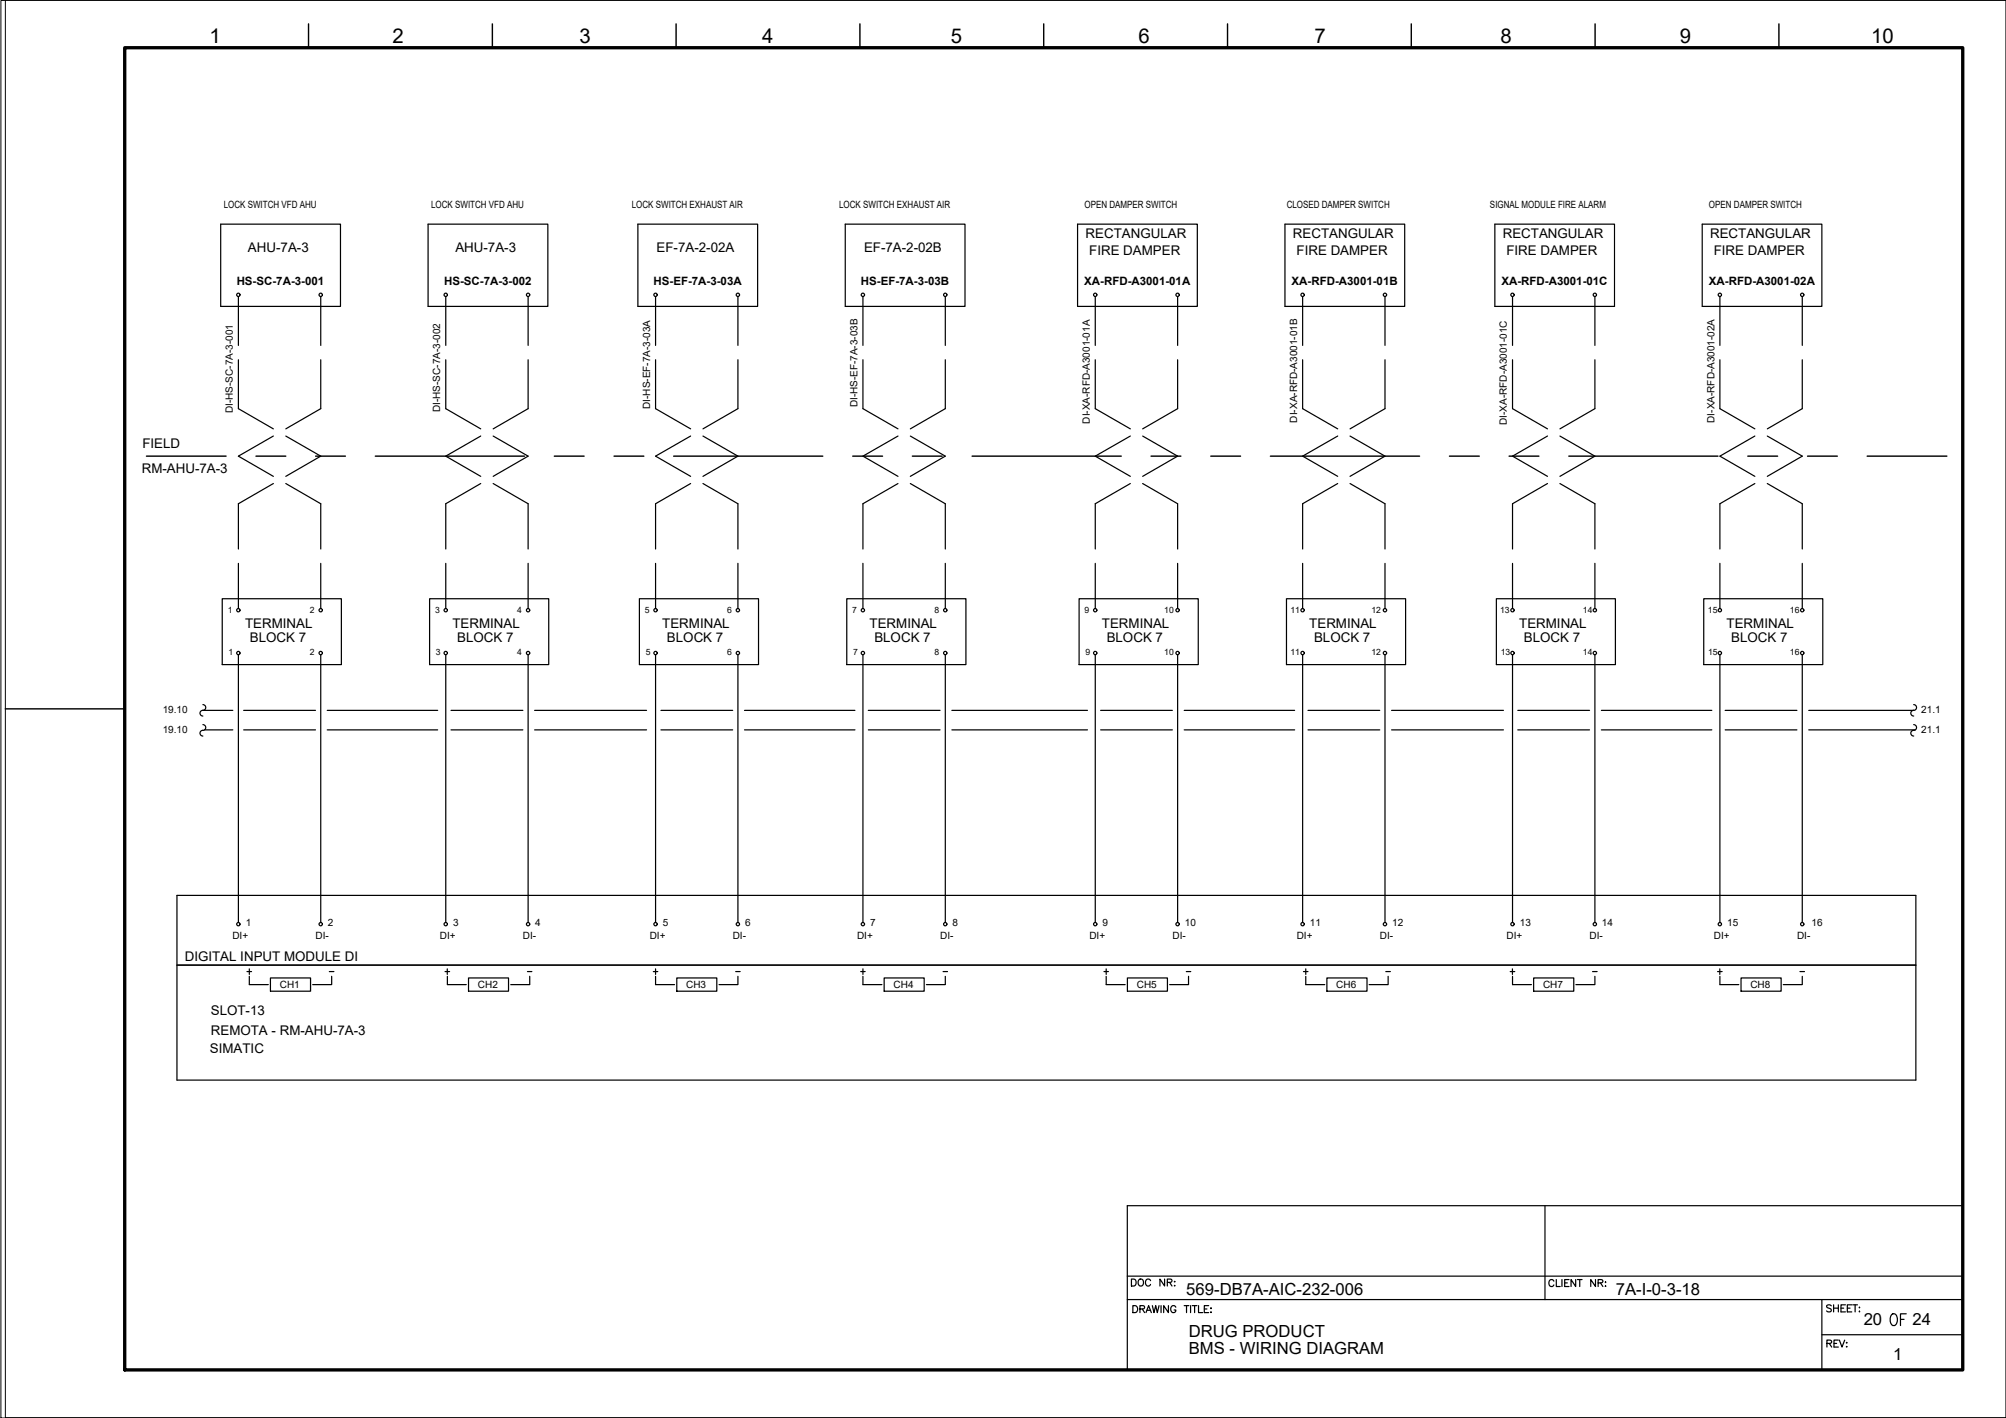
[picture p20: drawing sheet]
<svg xmlns="http://www.w3.org/2000/svg" width="420mm" height="297mm" viewBox="0 0 420 297" stroke-linecap="round" stroke-linejoin="round" font-family="sans-serif">
<defs><g id="words">
<text font-size="5.7" x="395.1" y="279">OF</text>
<g font-size="4.4">
<text x="236" y="270.6">DOC NR:</text>
<text x="381.7" y="283.3">REV:</text>
</g>
<g font-size="4.3">
<text x="43.9" y="9">1</text>
<text x="82.2" y="9">2</text>
<text x="121.4" y="9">3</text>
<text x="159.6" y="9">4</text>
<text x="199.1" y="9">5</text>
<text x="238.4" y="9">6</text>
<text x="275.3" y="9">7</text>
<text x="314.3" y="9">8</text>
<text x="351.9" y="9">9</text>
<text x="391.9" y="9">10</text>
</g>
<g font-size="4">
<text x="50.8" y="205.3">+</text>
<text x="230.4" y="205.3">+</text>
<text x="358.8" y="205.3">+</text>
</g>
<g font-size="3.5">
<text x="248.5" y="271.2">569-DB7A-AIC-232-006</text>
<text x="338.4" y="271.3">7A-I-0-3-18</text>
<text x="249" y="280.1">DRUG PRODUCT</text>
<text x="390.4" y="277.6">20</text>
<text x="400.6" y="277.6">24</text>
<text x="249" y="283.6">BMS - WIRING DIAGRAM</text>
<text x="396.5" y="285">1</text>
</g>
<g font-size="2.8">
<text x="51.9" y="52.8">AHU-7A-3</text>
<text x="95.4" y="52.8">AHU-7A-3</text>
<text x="137.5" y="52.8">EF-7A-2-02A</text>
<text x="181" y="52.8">EF-7A-2-02B</text>
<text x="227.4" y="49.9">RECTANGULAR</text>
<text x="228.1" y="53.5">FIRE DAMPER</text>
<text x="270.8" y="49.9">RECTANGULAR</text>
<text x="271.6" y="53.5">FIRE DAMPER</text>
<text x="314.7" y="49.9">RECTANGULAR</text>
<text x="315.5" y="53.5">FIRE DAMPER</text>
<text x="358.2" y="49.9">RECTANGULAR</text>
<text x="358.9" y="53.5">FIRE DAMPER</text>
<text x="29.8" y="93.8">FIELD</text>
<text x="29.7" y="99">RM-AHU-7A-3</text>
<text x="51.3" y="131.6">TERMINAL</text>
<text x="94.8" y="131.6">TERMINAL</text>
<text x="138.7" y="131.6">TERMINAL</text>
<text x="182.1" y="131.6">TERMINAL</text>
<text x="230.8" y="131.6">TERMINAL</text>
<text x="274.2" y="131.6">TERMINAL</text>
<text x="318.2" y="131.6">TERMINAL</text>
<text x="361.6" y="131.6">TERMINAL</text>
<text x="52.3" y="134.5">BLOCK 7</text>
<text x="95.8" y="134.5">BLOCK 7</text>
<text x="139.7" y="134.5">BLOCK 7</text>
<text x="183.1" y="134.5">BLOCK 7</text>
<text x="231.8" y="134.5">BLOCK 7</text>
<text x="275.2" y="134.5">BLOCK 7</text>
<text x="319.2" y="134.5">BLOCK 7</text>
<text x="362.6" y="134.5">BLOCK 7</text>
<text x="38.7" y="201.3">DIGITAL INPUT MODULE DI</text>
<text x="44.2" y="212.7">SLOT-13</text>
<text x="44" y="220.7">SIMATIC</text>
<text x="44.2" y="216.8">REMOTA - RM-AHU-7A-3</text>
</g>
<g font-size="2.6">
<text x="68.1" y="204.6">-</text>
<text x="109.7" y="204.6">-</text>
<text x="153.1" y="204.6">-</text>
<text x="196.5" y="204.6">-</text>
<text x="247.6" y="204.6">-</text>
<text x="289.3" y="204.6">-</text>
<text x="332.7" y="204.6">-</text>
<text x="376.1" y="204.6">-</text>
</g>
<g font-size="2.4">
<text x="49.6" y="59.7">HS-SC-7A-3-001</text>
<text x="93" y="59.7">HS-SC-7A-3-002</text>
<text x="136.9" y="59.7">HS-EF-7A-3-03A</text>
<text x="180.3" y="59.7">HS-EF-7A-3-03B</text>
<text x="227.1" y="59.7">XA-RFD-A3001-01A</text>
<text x="270.5" y="59.7">XA-RFD-A3001-01B</text>
<text x="314.5" y="59.7">XA-RFD-A3001-01C</text>
<text x="357.9" y="59.7">XA-RFD-A3001-02A</text>
</g>
<g font-size="2.1">
<text x="46.9" y="43.6">LOCK SWITCH VFD AHU</text>
<text x="90.3" y="43.6">LOCK SWITCH VFD AHU</text>
<text x="132.3" y="43.6">LOCK SWITCH EXHAUST AIR</text>
<text x="175.8" y="43.6">LOCK SWITCH EXHAUST AIR</text>
<text x="227.1" y="43.6">OPEN DAMPER SWITCH</text>
<text x="269.5" y="43.6">CLOSED DAMPER SWITCH</text>
<text x="312.1" y="43.6">SIGNAL MODULE FIRE ALARM</text>
<text x="357.9" y="43.6">OPEN DAMPER SWITCH</text>
<text x="48.8" y="86.5" transform="rotate(-90 48.8 86.5)">DI-HS-SC-7A-3-001</text>
<text x="92.2" y="86.3" transform="rotate(-90 92.2 86.3)">DI-HS-SC-7A-3-002</text>
<text x="136.1" y="85.7" transform="rotate(-90 136.1 85.7)">DI-HS-EF-7A-3-03A</text>
<text x="179.6" y="85.4" transform="rotate(-90 179.6 85.4)">DI-HS-EF-7A-3-03B</text>
<text x="228.2" y="88.8" transform="rotate(-90 228.2 88.8)">DI-XA-RFD-A3001-01A</text>
<text x="271.7" y="88.5" transform="rotate(-90 271.7 88.5)">DI-XA-RFD-A3001-01B</text>
<text x="315.6" y="89" transform="rotate(-90 315.6 89)">DI-XA-RFD-A3001-01C</text>
<text x="359.1" y="88.6" transform="rotate(-90 359.1 88.6)">DI-XA-RFD-A3001-02A</text>
<text x="34.1" y="149.4">19.10</text>
<text x="402.4" y="149.4">21.1</text>
<text x="34.1" y="153.5">19.10</text>
<text x="402.4" y="153.5">21.1</text>
<text x="48.7" y="196.6">DI+</text>
<text x="51.5" y="194">1</text>
<text x="66.1" y="196.6">DI-</text>
<text x="68.7" y="194">2</text>
<text x="92.1" y="196.6">DI+</text>
<text x="94.9" y="194">3</text>
<text x="109.5" y="196.6">DI-</text>
<text x="112.1" y="194">4</text>
<text x="136.1" y="196.6">DI+</text>
<text x="138.8" y="194">5</text>
<text x="153.5" y="196.6">DI-</text>
<text x="156.1" y="194">6</text>
<text x="179.5" y="196.6">DI+</text>
<text x="182.3" y="194">7</text>
<text x="196.9" y="196.6">DI-</text>
<text x="199.5" y="194">8</text>
<text x="228.2" y="196.6">DI+</text>
<text x="230.9" y="194">9</text>
<text x="245.6" y="196.6">DI-</text>
<text x="248.2" y="194">10</text>
<text x="271.6" y="196.6">DI+</text>
<text x="274.4" y="194">11</text>
<text x="289" y="196.6">DI-</text>
<text x="291.6" y="194">12</text>
<text x="315.6" y="196.6">DI+</text>
<text x="318.3" y="194">13</text>
<text x="333" y="196.6">DI-</text>
<text x="335.5" y="194">14</text>
<text x="359" y="196.6">DI+</text>
<text x="361.8" y="194">15</text>
<text x="376.4" y="196.6">DI-</text>
<text x="379.5" y="194">16</text>
<text x="58.6" y="207">CH1</text>
<text x="100.1" y="207">CH2</text>
<text x="143.7" y="207">CH3</text>
<text x="187.2" y="207">CH4</text>
<text x="238.1" y="207">CH5</text>
<text x="279.9" y="207">CH6</text>
<text x="323.2" y="207">CH7</text>
<text x="366.6" y="207">CH8</text>
</g>
<g font-size="1.8">
<text x="47.7" y="128.4">1</text>
<text x="64.9" y="128.4">2</text>
<text x="91.1" y="128.4">3</text>
<text x="108.3" y="128.4">4</text>
<text x="135.1" y="128.4">5</text>
<text x="152.3" y="128.4">6</text>
<text x="178.5" y="128.4">7</text>
<text x="195.7" y="128.4">8</text>
<text x="227.2" y="128.4">9</text>
<text x="243.9" y="128.4">10</text>
<text x="270.3" y="128.4">11</text>
<text x="287.2" y="128.4">12</text>
<text x="314.2" y="128.4">13</text>
<text x="331.6" y="128.4">14</text>
<text x="357.7" y="128.4">15</text>
<text x="374.9" y="128.4">16</text>
<text x="47.9" y="137.3">1</text>
<text x="64.9" y="137.3">2</text>
<text x="91.3" y="137.3">3</text>
<text x="108.3" y="137.3">4</text>
<text x="135.3" y="137.3">5</text>
<text x="152.3" y="137.3">6</text>
<text x="178.7" y="137.3">7</text>
<text x="195.7" y="137.3">8</text>
<text x="227.4" y="137.3">9</text>
<text x="243.9" y="137.3">10</text>
<text x="270.3" y="137.3">11</text>
<text x="287.2" y="137.3">12</text>
<text x="314.3" y="137.3">13</text>
<text x="331.6" y="137.3">14</text>
<text x="357.8" y="137.3">15</text>
<text x="374.9" y="137.3">16</text>
</g>
</g></defs>
<!-- layer: G-TTLB-TTLB -->
<path d="M26.1 10h385v277h-385z" fill="none" stroke="#000" stroke-width=".7"/>
<!-- layer: G-TTLB-OTLN -->
<path d="M1.1 .1v296.9h419" fill="none" stroke="#000" stroke-width=".21"/>
<!-- layer: G-TTLB-INDX -->
<path d="M64.6 5v5M103.1 5v5M141.6 5v5M180.1 5v5M218.6 5v5M257.1 5v5M295.6 5v5M334.1 5v5M372.6 5v5M1.1 148.5h25" fill="none" stroke="#000" stroke-width=".3"/>
<!-- layer: LGSP IA4$0$LG_PLOT -->
<path d="M323.6 252.6v19.6M236.1 267.3h175M236.1 272.2h175M381.6 279.6h29.5M381.6 272.2v14.8M236.1 287h175" fill="none" stroke="#000" stroke-width=".25"/>
<!-- layer: LG_PLOT -->
<g fill="none" stroke="#000" stroke-width=".25">
<path d="M411.1 252.6h-175v34.4M237.3 273.5h.5a.77 .77 0 0 1 .5 .7 .77 .77 0 0 1-.5 .8h-.5zM238.8 274.2l.8-.1 .1-.5-.9-.1v1.5M239.2 274.2l.5 .8M240 275l.6-1.5 .6 1.5M240.2 274.5h.7M241.4 273.5l.3 1.5 .4-1.5 .3 1.5 .4-1.5M243.2 273.5v1.5M244.7 273.5v1.5l-1-1.5v1.5M246.3 273.8a.55 .55 0 0 0-.6-.3 .55 .55 0 0 0-.5 .6v.3a.53 .53 0 0 0 .5 .6 .53 .53 0 0 0 .6-.6h-.4M248 273.5h1M248.5 273.5v1.5"/>
<path d="M249.4 273.5v1.5M249.7 273.5h1M250.2 273.5v1.5M251 273.5v1.5h.9M252.2 274.2h.6M253.2 273.5h-1v1.5h1M253.6 274.1h.1zM253.6 274.9h.1zM325.5 268.4a.54 .54 0 0 0-.7-.4 .54 .54 0 0 0-.4 .6v.4a.54 .54 0 0 0 .4 .5 .54 .54 0 0 0 .7-.3M326 268v1.5h.8M327.2 268v1.5M327.7 268.7h.6"/>
<path d="M328.6 268h-.9v1.5h.9M330 268v1.5l-.9-1.5v1.5M330.4 268h1M330.9 268v1.5M334.2 268v1.5l-1-1.5v1.5M334.7 268.7h.9l.1-.4-.3-.3h-.7v1.5M335.2 268.7l.5 .8M336.2 268.6h.2zM336.2 269.4h.2zM383.6 273.5a.54 .54 0 0 0-.6-.2 .54 .54 0 0 0-.4 .4l1 .7v.2l-.4 .2-.6-.2M384 273.3v1.5M384 274h1"/>
<path d="M385 273.3v1.5M385.6 274h.6M386.5 273.3h-.9v1.5h.9M386.9 274h.6M387.9 273.3h-1v1.5h1M388.1 273.3h.9M388.6 273.3v1.5M389.4 273.9h.1zM389.5 274.7v.1z"/>
</g>
<!-- layer: I_LIMIT_LINE -->
<g fill="none" stroke="#000" stroke-width=".3">
<path d="M30.7 95.6h16.6M53.6 95.6h6.3M66.1 95.6h6.2M78.6 95.6h31.3M116.1 95.6h6.2M128.6 95.6h6.3M141.1 95.6h31.2M178.6 95.6h6.2M191.1 95.6h6.2M203.6 95.6h31.2M241.1 95.6h6.2M253.6 95.6h6.2"/>
<path d="M266.1 95.6h31.2M303.6 95.6h6.2M316.1 95.6h6.2M328.6 95.6h31.2M366.1 95.6h6.2M378.6 95.6h6.2M391.1 95.6h16.7"/>
</g>
<!-- layer: 0 -->
<g fill="none" stroke="#000" stroke-width=".25">
<path d="M42.5 148.8h6.3M42.8 152.9h6M51 148.8h15.1M51 152.9h15.1M68.5 148.8h23.2M68.5 152.9h23.2M94.5 148.8h15M94.5 152.9h15M112 148.8h23.4M112 152.9h23.4M138.4 148.8h15.1M138.4 152.9h15.1"/>
<path d="M155.9 148.8h23.2M155.9 152.9h23.2M181.9 148.8h15M181.9 152.9h15M199.4 148.8h28.4M199.4 152.9h28.4M230.5 148.8h15.1M230.5 152.9h15.1M248 148.8h23.2M248 152.9h23.2M274 148.8h15M274 152.9h15"/>
<path d="M291.5 148.8h23.4M291.5 152.9h23.4M317.9 148.8h15M317.9 152.9h15M335.4 148.8h23.1M335.4 152.9h23.1M361.3 148.8h15.1M361.3 152.9h15.1M378.8 148.8h22M378.8 152.9h22.4M401.3 187.6v38.7"/>
</g>
<!-- layer: I_DATA -->
<g fill="none" stroke="#000" stroke-width=".25">
<path d="M46.2 47h25.1v17.2h-25.1zM89.7 47h25v17.2h-25zM133.6 47h25.1v17.2h-25.1zM177 47h25.1v17.2h-25.1zM225.7 47h25.1v17.2h-25.1zM269.1 47h25.1v17.2h-25.1zM313.1 47h25.1v17.2h-25.1zM356.5 47h25.1v17.2h-25.1zM46.5 125.4h25v13.8h-25zM90 125.4h24.9v13.8h-24.9zM133.9 125.4h25v13.8h-25zM177.4 125.4h24.9v13.8h-24.9z"/>
<path d="M226 125.4h25v13.8h-25zM269.5 125.4h24.9v13.8h-24.9zM313.4 125.4h24.9v13.8h-24.9zM356.8 125.4h25v13.8h-25zM401.3 187.6h-364.2v38.7h364.2M37.1 202.2h364.2M52.2 206.3h4M56.6 204.9h8.4v2.7h-8.4zM69.5 204.5v1.8h-4M93.2 203.5h1M93.7 203v1.1M93.7 204.5v1.8h4"/>
<path d="M98.1 204.9h8.4v2.7h-8.4zM111 204.5v1.8h-4M136.8 203.5h1M137.3 204.5v1.8h4M137.3 203v1.1M141.8 204.9h8.3v2.7h-8.3zM154.6 204.5v1.8h-4M180.3 203.5h.9M180.7 204.5v1.8h4M180.7 203v1.1M185.2 204.9h8.4v2.7h-8.4zM198 204.5v1.8h-4"/>
<path d="M231.7 206.3h4M236.1 204.9h8.4v2.7h-8.4zM248.9 204.5v1.8h-3.9M273 203.5h1M273.5 204.5v1.8h4M273.5 203v1.1M277.9 204.9h8.4v2.7h-8.4zM290.7 204.5v1.8h-3.9M316.3 203.5h1M316.8 203v1.1M316.8 204.5v1.8h4M321.2 204.9h8.4v2.7h-8.4z"/>
<path d="M334.1 204.5v1.8h-4M360.2 206.3h4M364.7 204.9h8.4v2.7h-8.4zM377.5 204.5v1.8h-4"/>
<circle cx="49.9" cy="61.8" r=".35"/>
<circle cx="67.2" cy="61.8" r=".35"/>
<circle cx="93.4" cy="61.8" r=".35"/>
<circle cx="110.6" cy="61.8" r=".35"/>
<circle cx="137.3" cy="61.8" r=".35"/>
<circle cx="154.5" cy="61.8" r=".35"/>
<circle cx="180.7" cy="61.8" r=".35"/>
<circle cx="198" cy="61.8" r=".35"/>
<circle cx="229.4" cy="61.8" r=".35"/>
<circle cx="246.6" cy="61.8" r=".35"/>
<circle cx="272.8" cy="61.8" r=".35"/>
<circle cx="290.1" cy="61.8" r=".35"/>
<circle cx="316.8" cy="61.8" r=".35"/>
<circle cx="334" cy="61.8" r=".35"/>
<circle cx="360.2" cy="61.8" r=".35"/>
<circle cx="377.5" cy="61.8" r=".35"/>
<circle cx="49.9" cy="136.8" r=".35"/>
<circle cx="49.9" cy="127.8" r=".35"/>
<circle cx="67.2" cy="136.8" r=".35"/>
<circle cx="67.2" cy="127.8" r=".35"/>
<circle cx="93.4" cy="136.8" r=".35"/>
<circle cx="93.4" cy="127.8" r=".35"/>
<circle cx="110.6" cy="136.8" r=".35"/>
<circle cx="110.6" cy="127.8" r=".35"/>
<circle cx="137.3" cy="136.8" r=".35"/>
<circle cx="137.3" cy="127.8" r=".35"/>
<circle cx="154.5" cy="136.8" r=".35"/>
<circle cx="154.5" cy="127.8" r=".35"/>
<circle cx="180.7" cy="127.8" r=".35"/>
<circle cx="180.7" cy="136.8" r=".35"/>
<circle cx="198" cy="127.8" r=".35"/>
<circle cx="198" cy="136.8" r=".35"/>
<circle cx="229.4" cy="136.8" r=".35"/>
<circle cx="229.4" cy="127.8" r=".35"/>
<circle cx="246.6" cy="127.8" r=".35"/>
<circle cx="246.6" cy="136.8" r=".35"/>
<circle cx="272.8" cy="136.8" r=".35"/>
<circle cx="272.8" cy="127.8" r=".35"/>
<circle cx="290.1" cy="136.8" r=".35"/>
<circle cx="290.1" cy="127.8" r=".35"/>
<circle cx="316.8" cy="127.8" r=".35"/>
<circle cx="316.8" cy="136.8" r=".35"/>
<circle cx="334" cy="127.8" r=".35"/>
<circle cx="334" cy="136.8" r=".35"/>
<circle cx="360.2" cy="127.8" r=".35"/>
<circle cx="360.2" cy="136.8" r=".35"/>
<circle cx="377.5" cy="136.8" r=".35"/>
<circle cx="377.5" cy="127.8" r=".35"/>
<circle cx="49.9" cy="193.6" r=".35"/>
<circle cx="67.2" cy="193.6" r=".35"/>
<circle cx="93.4" cy="193.6" r=".35"/>
<circle cx="110.6" cy="193.6" r=".35"/>
<circle cx="137.3" cy="193.6" r=".35"/>
<circle cx="154.5" cy="193.6" r=".35"/>
<circle cx="180.7" cy="193.6" r=".35"/>
<circle cx="198" cy="193.6" r=".35"/>
<circle cx="229.4" cy="193.6" r=".35"/>
<circle cx="246.6" cy="193.6" r=".35"/>
<circle cx="272.8" cy="193.6" r=".35"/>
<circle cx="290.1" cy="193.6" r=".35"/>
<circle cx="316.8" cy="193.6" r=".35"/>
<circle cx="334" cy="193.6" r=".35"/>
<circle cx="360.2" cy="193.6" r=".35"/>
<circle cx="377.5" cy="193.6" r=".35"/>
</g>
<!-- layer: I_TABS -->
<g fill="none" stroke="#000" stroke-width=".25">
<path d="M49.9 62.1v10.3M49.9 75.4v10.2l7.4 4.2M67.2 62.1v10.3M67.2 75.4v10.2l-7.3 4.2M93.4 62.1v10.3M93.4 75.4v10.2l7.3 4.2M110.6 62.1v10.3M110.6 75.4v10.2l-7.3 4.2M137.3 62.1v10.3M137.3 75.4v10.2l7.4 4.2M154.6 62.1v10.3M154.6 75.4v10.2l-7.4 4.2"/>
<path d="M180.7 62.1v10.3M180.7 75.4v10.2l7.4 4.2M198 62.1v10.3M198 75.4v10.2l-7.3 4.2M229.4 62.1v10.3M229.4 75.4v10.2l7.3 4.2M246.7 62.1v10.3M246.7 75.4v10.2l-7.4 4.2M272.8 62.1v10.3M272.8 75.4v10.2l7.4 4.2M290.1 62.1v10.3M290.1 75.4v10.2l-7.3 4.2"/>
<path d="M316.8 62.1v10.3M316.8 75.4v10.2l7.3 4.2M334.1 62.1v10.3M334.1 75.4v10.2l-7.4 4.2M360.2 62.1v10.3M360.2 75.4v10.2l7.4 4.2M377.5 62.1v10.3M377.5 75.4v10.2l-7.3 4.2M57.3 91.3l-7.4 4.3 7.4 4.2M59.9 91.3l7.3 4.3-7.3 4.2M100.7 91.3l-7.3 4.3 7.3 4.2M103.3 91.3l7.3 4.3-7.3 4.2"/>
<path d="M144.7 91.3l-7.4 4.3 7.4 4.2M147.2 91.3l7.4 4.3-7.4 4.2M188.1 91.3l-7.4 4.3 7.4 4.2M190.7 91.3l7.3 4.3-7.3 4.2M236.7 91.3l-7.3 4.3 7.3 4.2M239.3 91.3l7.4 4.3-7.4 4.2M280.2 91.3l-7.4 4.3 7.4 4.2M282.8 91.3l7.3 4.3-7.3 4.2M324.1 91.3l-7.3 4.3 7.3 4.2M326.7 91.3l7.4 4.3-7.4 4.2M367.6 91.3l-7.4 4.3 7.4 4.2M370.2 91.3l7.3 4.3-7.3 4.2"/>
<path d="M49.9 118v9.5M57.3 101.3l-7.4 4.2v9.5M59.9 101.3l7.3 4.2v9.5M67.2 118v9.5M93.4 118v9.5M100.7 101.3l-7.3 4.2v9.5M103.3 101.3l7.3 4.2v9.5M110.6 118v9.5M137.3 118v9.5M144.7 101.3l-7.4 4.2v9.5M147.2 101.3l7.4 4.2v9.5M154.6 118v9.5"/>
<path d="M180.7 118v9.5M188.1 101.3l-7.4 4.2v9.5M190.7 101.3l7.3 4.2v9.5M198 118v9.5M229.4 118v9.5M236.7 101.3l-7.3 4.2v9.5M239.3 101.3l7.4 4.2v9.5M246.7 118v9.5M272.8 118v9.5M280.2 101.3l-7.4 4.2v9.5M282.8 101.3l7.3 4.2v9.5M290.1 118v9.5"/>
<path d="M316.8 118v9.5M324.1 101.3l-7.3 4.2v9.5M326.7 101.3l7.4 4.2v9.5M334.1 118v9.5M360.2 118v9.5M367.6 101.3l-7.4 4.2v9.5M370.2 101.3l7.3 4.2v9.5M377.5 118v9.5M49.9 137.1v56.2M67.2 137.1v56.2M93.4 137.1v56.2M110.6 137.1v56.2"/>
<path d="M137.3 137.1v56.2M154.6 137.1v56.2M180.7 137.1v56.2M198 137.1v56.2M229.4 137.1v56.2M246.7 137.1v56.2M272.8 137.1v56.2M290.1 137.1v56.2M316.8 137.1v56.2M334.1 137.1v56.2M360.2 137.1v56.2M377.5 137.1v56.2"/>
<path d="M42.5 147.6a.6 .6 0 0 1 .6 .6 .6 .6 0 0 1-.6 .6M42.5 148.8a.6 .6 0 0 0-.6 .6 .6 .6 0 0 0 .6 .6M42.5 151.8a.63 .63 0 0 1 .6 .7 .63 .63 0 0 1-.8 .5 .6 .6 0 0 0-.4 .7 .6 .6 0 0 0 .6 .5M400.8 147.6a.6 .6 0 0 1 .6 .6 .6 .6 0 0 1-.6 .6M400.8 148.8a.6 .6 0 0 0-.6 .6 .6 .6 0 0 0 .6 .6M400.8 151.8a.63 .63 0 0 1 .6 .7 .63 .63 0 0 1-.8 .5 .6 .6 0 0 0-.4 .7 .6 .6 0 0 0 .6 .5"/>
</g>
<!-- layer: 0 -->
<path d="M.2 .1h419.9v296.9h-419.9z" fill="none" stroke="#000" stroke-width=".21"/>
<use href="#words"/>
</svg>
